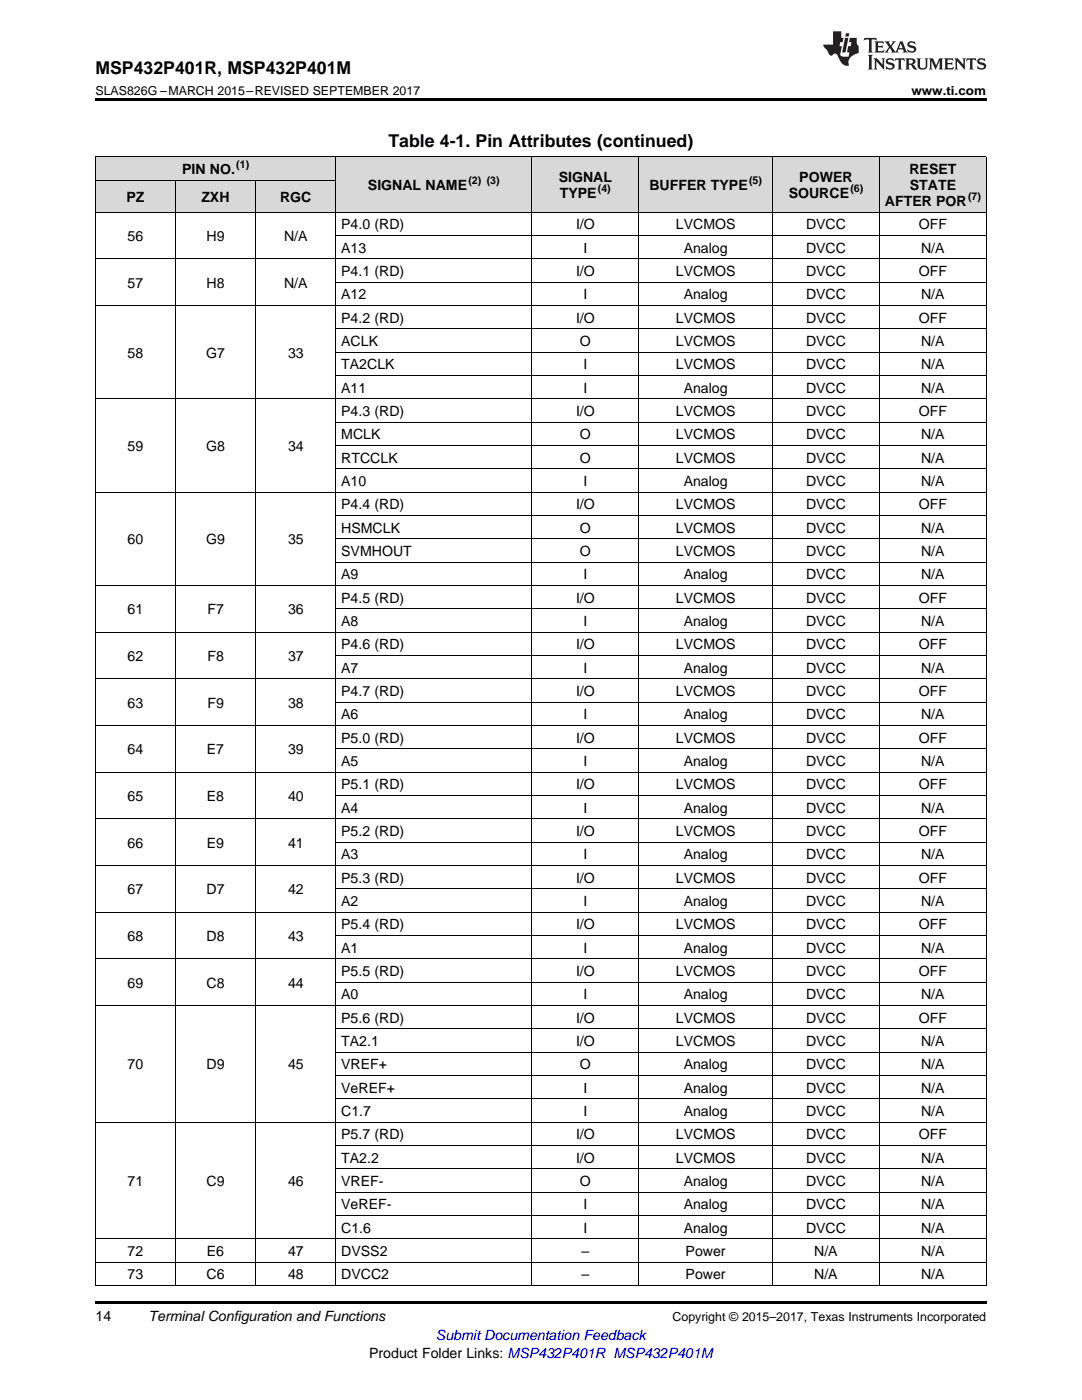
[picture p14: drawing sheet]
<svg xmlns="http://www.w3.org/2000/svg" width="216mm" height="279mm" viewBox="0 0 216 279" stroke-linecap="round" stroke-linejoin="round" font-family="sans-serif">
<defs><g id="words">
<g font-size="3.5">
<text x="19" y="14.8">MSP432P401R, MSP432P401M</text>
<text x="77.5" y="29.3">Table 4-1. Pin Attributes (continued)</text>
</g>
<g font-size="2.8">
<text x="36.3" y="34.7">PIN NO.</text>
<text x="181.5" y="34.7">RESET</text>
<text x="25.2" y="40.3">PZ</text>
<text x="40.2" y="40.3">ZXH</text>
<text x="55.9" y="40.3">RGC</text>
<text x="73.4" y="37.9">SIGNAL NAME</text>
<text x="111.5" y="36.3">SIGNAL</text>
<text x="111.7" y="39.5">TYPE</text>
<text x="129.6" y="37.9">BUFFER TYPE</text>
<text x="157.4" y="39.5">SOURCE</text>
<text x="159.5" y="36.3">POWER</text>
<text x="176.6" y="41.1">AFTER POR</text>
<text x="181.5" y="37.9">STATE</text>
<text x="68.1" y="45.8">P4.0 (RD)</text>
<text x="114.9" y="45.8">I/O</text>
<text x="134.9" y="45.8">LVCMOS</text>
<text x="160.8" y="45.8">DVCC</text>
<text x="183.3" y="45.8">OFF</text>
<text x="25.5" y="48.1">56</text>
<text x="41.2" y="48.1">H9</text>
<text x="56.7" y="48.1">N/A</text>
<text x="68.1" y="50.4">A13</text>
<text x="116.4" y="50.4">I</text>
<text x="136.4" y="50.4">Analog</text>
<text x="160.8" y="50.4">DVCC</text>
<text x="183.8" y="50.4">N/A</text>
<text x="25.5" y="57.4">57</text>
<text x="41.2" y="57.4">H8</text>
<text x="56.7" y="57.4">N/A</text>
<text x="68.1" y="55.1">P4.1 (RD)</text>
<text x="68.1" y="59.7">A12</text>
<text x="114.9" y="55.1">I/O</text>
<text x="116.4" y="59.7">I</text>
<text x="134.9" y="55.1">LVCMOS</text>
<text x="136.4" y="59.7">Analog</text>
<text x="160.8" y="55.1">DVCC</text>
<text x="160.8" y="59.7">DVCC</text>
<text x="183.3" y="55.1">OFF</text>
<text x="183.8" y="59.7">N/A</text>
<text x="68.1" y="64.4">P4.2 (RD)</text>
<text x="114.9" y="64.4">I/O</text>
<text x="134.9" y="64.4">LVCMOS</text>
<text x="160.8" y="64.4">DVCC</text>
<text x="183.3" y="64.4">OFF</text>
<text x="25.5" y="71.4">58</text>
<text x="41.1" y="71.4">G7</text>
<text x="57.5" y="71.4">33</text>
<text x="68.1" y="69">ACLK</text>
<text x="115.7" y="69">O</text>
<text x="134.9" y="69">LVCMOS</text>
<text x="160.8" y="69">DVCC</text>
<text x="183.8" y="69">N/A</text>
<text x="68.1" y="73.7">TA2CLK</text>
<text x="116.4" y="73.7">I</text>
<text x="134.9" y="73.7">LVCMOS</text>
<text x="160.8" y="73.7">DVCC</text>
<text x="183.8" y="73.7">N/A</text>
<text x="68.1" y="78.4">A11</text>
<text x="68.1" y="83">P4.3 (RD)</text>
<text x="114.9" y="83">I/O</text>
<text x="116.4" y="78.4">I</text>
<text x="134.9" y="83">LVCMOS</text>
<text x="136.4" y="78.4">Analog</text>
<text x="160.8" y="78.4">DVCC</text>
<text x="160.8" y="83">DVCC</text>
<text x="183.3" y="83">OFF</text>
<text x="183.8" y="78.4">N/A</text>
<text x="25.5" y="90">59</text>
<text x="41.1" y="90">G8</text>
<text x="57.5" y="90">34</text>
<text x="68.1" y="87.7">MCLK</text>
<text x="115.7" y="87.7">O</text>
<text x="134.9" y="87.7">LVCMOS</text>
<text x="160.8" y="87.7">DVCC</text>
<text x="183.8" y="87.7">N/A</text>
<text x="68.1" y="92.3">RTCCLK</text>
<text x="115.7" y="92.3">O</text>
<text x="134.9" y="92.3">LVCMOS</text>
<text x="160.8" y="92.3">DVCC</text>
<text x="183.8" y="92.3">N/A</text>
<text x="68.1" y="97">A10</text>
<text x="68.1" y="101.6">P4.4 (RD)</text>
<text x="114.9" y="101.6">I/O</text>
<text x="116.4" y="97">I</text>
<text x="134.9" y="101.6">LVCMOS</text>
<text x="136.4" y="97">Analog</text>
<text x="160.8" y="97">DVCC</text>
<text x="160.8" y="101.6">DVCC</text>
<text x="183.3" y="101.6">OFF</text>
<text x="183.8" y="97">N/A</text>
<text x="68.1" y="106.3">HSMCLK</text>
<text x="115.7" y="106.3">O</text>
<text x="134.9" y="106.3">LVCMOS</text>
<text x="160.8" y="106.3">DVCC</text>
<text x="183.8" y="106.3">N/A</text>
<text x="25.5" y="108.6">60</text>
<text x="41.1" y="108.6">G9</text>
<text x="57.5" y="108.6">35</text>
<text x="68.1" y="110.9">SVMHOUT</text>
<text x="115.7" y="110.9">O</text>
<text x="134.9" y="110.9">LVCMOS</text>
<text x="160.8" y="110.9">DVCC</text>
<text x="183.8" y="110.9">N/A</text>
<text x="68.1" y="115.6">A9</text>
<text x="116.4" y="115.6">I</text>
<text x="136.4" y="115.6">Analog</text>
<text x="160.8" y="115.6">DVCC</text>
<text x="183.8" y="115.6">N/A</text>
<text x="25.5" y="122.6">61</text>
<text x="41.4" y="122.6">F7</text>
<text x="57.5" y="122.6">36</text>
<text x="68.1" y="120.3">P4.5 (RD)</text>
<text x="68.1" y="124.9">A8</text>
<text x="114.9" y="120.3">I/O</text>
<text x="116.4" y="124.9">I</text>
<text x="134.9" y="120.3">LVCMOS</text>
<text x="136.4" y="124.9">Analog</text>
<text x="160.8" y="120.3">DVCC</text>
<text x="160.8" y="124.9">DVCC</text>
<text x="183.3" y="120.3">OFF</text>
<text x="183.8" y="124.9">N/A</text>
<text x="25.5" y="131.9">62</text>
<text x="41.4" y="131.9">F8</text>
<text x="57.5" y="131.9">37</text>
<text x="68.1" y="129.6">P4.6 (RD)</text>
<text x="114.9" y="129.6">I/O</text>
<text x="134.9" y="129.6">LVCMOS</text>
<text x="160.8" y="129.6">DVCC</text>
<text x="183.3" y="129.6">OFF</text>
<text x="68.1" y="134.2">A7</text>
<text x="116.4" y="134.2">I</text>
<text x="136.4" y="134.2">Analog</text>
<text x="160.8" y="134.2">DVCC</text>
<text x="183.8" y="134.2">N/A</text>
<text x="25.5" y="141.2">63</text>
<text x="41.4" y="141.2">F9</text>
<text x="57.5" y="141.2">38</text>
<text x="68.1" y="138.9">P4.7 (RD)</text>
<text x="68.1" y="143.5">A6</text>
<text x="114.9" y="138.9">I/O</text>
<text x="116.4" y="143.5">I</text>
<text x="134.9" y="138.9">LVCMOS</text>
<text x="136.4" y="143.5">Analog</text>
<text x="160.8" y="138.9">DVCC</text>
<text x="160.8" y="143.5">DVCC</text>
<text x="183.3" y="138.9">OFF</text>
<text x="183.8" y="143.5">N/A</text>
<text x="68.1" y="148.2">P5.0 (RD)</text>
<text x="114.9" y="148.2">I/O</text>
<text x="134.9" y="148.2">LVCMOS</text>
<text x="160.8" y="148.2">DVCC</text>
<text x="183.3" y="148.2">OFF</text>
<text x="25.5" y="150.5">64</text>
<text x="41.3" y="150.5">E7</text>
<text x="57.5" y="150.5">39</text>
<text x="68.1" y="152.9">A5</text>
<text x="116.4" y="152.9">I</text>
<text x="136.4" y="152.9">Analog</text>
<text x="160.8" y="152.9">DVCC</text>
<text x="183.8" y="152.9">N/A</text>
<text x="25.5" y="159.8">65</text>
<text x="41.3" y="159.8">E8</text>
<text x="57.5" y="159.8">40</text>
<text x="68.1" y="157.5">P5.1 (RD)</text>
<text x="114.9" y="157.5">I/O</text>
<text x="134.9" y="157.5">LVCMOS</text>
<text x="160.8" y="157.5">DVCC</text>
<text x="183.3" y="157.5">OFF</text>
<text x="68.1" y="162.2">A4</text>
<text x="68.1" y="166.8">P5.2 (RD)</text>
<text x="114.9" y="166.8">I/O</text>
<text x="116.4" y="162.2">I</text>
<text x="134.9" y="166.8">LVCMOS</text>
<text x="136.4" y="162.2">Analog</text>
<text x="160.8" y="162.2">DVCC</text>
<text x="160.8" y="166.8">DVCC</text>
<text x="183.3" y="166.8">OFF</text>
<text x="183.8" y="162.2">N/A</text>
<text x="25.5" y="169.2">66</text>
<text x="41.3" y="169.2">E9</text>
<text x="57.5" y="169.2">41</text>
<text x="68.1" y="171.5">A3</text>
<text x="116.4" y="171.5">I</text>
<text x="136.4" y="171.5">Analog</text>
<text x="160.8" y="171.5">DVCC</text>
<text x="183.8" y="171.5">N/A</text>
<text x="25.5" y="178.5">67</text>
<text x="41.2" y="178.5">D7</text>
<text x="57.5" y="178.5">42</text>
<text x="68.1" y="176.1">P5.3 (RD)</text>
<text x="114.9" y="176.1">I/O</text>
<text x="134.9" y="176.1">LVCMOS</text>
<text x="160.8" y="176.1">DVCC</text>
<text x="183.3" y="176.1">OFF</text>
<text x="68.1" y="180.8">A2</text>
<text x="68.1" y="185.5">P5.4 (RD)</text>
<text x="114.9" y="185.5">I/O</text>
<text x="116.4" y="180.8">I</text>
<text x="134.9" y="185.5">LVCMOS</text>
<text x="136.4" y="180.8">Analog</text>
<text x="160.8" y="180.8">DVCC</text>
<text x="160.8" y="185.5">DVCC</text>
<text x="183.3" y="185.5">OFF</text>
<text x="183.8" y="180.8">N/A</text>
<text x="25.5" y="187.8">68</text>
<text x="41.2" y="187.8">D8</text>
<text x="57.5" y="187.8">43</text>
<text x="68.1" y="190.1">A1</text>
<text x="116.4" y="190.1">I</text>
<text x="136.4" y="190.1">Analog</text>
<text x="160.8" y="190.1">DVCC</text>
<text x="183.8" y="190.1">N/A</text>
<text x="25.5" y="197.1">69</text>
<text x="41.2" y="197.1">C8</text>
<text x="57.5" y="197.1">44</text>
<text x="68.1" y="194.8">P5.5 (RD)</text>
<text x="114.9" y="194.8">I/O</text>
<text x="134.9" y="194.8">LVCMOS</text>
<text x="160.8" y="194.8">DVCC</text>
<text x="183.3" y="194.8">OFF</text>
<text x="68.1" y="199.4">A0</text>
<text x="116.4" y="199.4">I</text>
<text x="136.4" y="199.4">Analog</text>
<text x="160.8" y="199.4">DVCC</text>
<text x="183.8" y="199.4">N/A</text>
<text x="68.1" y="204.1">P5.6 (RD)</text>
<text x="68.1" y="208.7">TA2.1</text>
<text x="114.9" y="204.1">I/O</text>
<text x="114.9" y="208.7">I/O</text>
<text x="134.9" y="204.1">LVCMOS</text>
<text x="134.9" y="208.7">LVCMOS</text>
<text x="160.8" y="204.1">DVCC</text>
<text x="160.8" y="208.7">DVCC</text>
<text x="183.3" y="204.1">OFF</text>
<text x="183.8" y="208.7">N/A</text>
<text x="25.5" y="213.4">70</text>
<text x="41.2" y="213.4">D9</text>
<text x="57.5" y="213.4">45</text>
<text x="68.1" y="213.4">VREF+</text>
<text x="115.7" y="213.4">O</text>
<text x="136.4" y="213.4">Analog</text>
<text x="160.8" y="213.4">DVCC</text>
<text x="183.8" y="213.4">N/A</text>
<text x="68.1" y="218.1">VeREF+</text>
<text x="116.4" y="218.1">I</text>
<text x="136.4" y="218.1">Analog</text>
<text x="160.8" y="218.1">DVCC</text>
<text x="183.8" y="218.1">N/A</text>
<text x="68.1" y="222.7">C1.7</text>
<text x="68.1" y="227.4">P5.7 (RD)</text>
<text x="114.9" y="227.4">I/O</text>
<text x="116.4" y="222.7">I</text>
<text x="134.9" y="227.4">LVCMOS</text>
<text x="136.4" y="222.7">Analog</text>
<text x="160.8" y="222.7">DVCC</text>
<text x="160.8" y="227.4">DVCC</text>
<text x="183.3" y="227.4">OFF</text>
<text x="183.8" y="222.7">N/A</text>
<text x="68.1" y="232">TA2.2</text>
<text x="114.9" y="232">I/O</text>
<text x="134.9" y="232">LVCMOS</text>
<text x="160.8" y="232">DVCC</text>
<text x="183.8" y="232">N/A</text>
<text x="25.5" y="236.7">71</text>
<text x="41.2" y="236.7">C9</text>
<text x="57.5" y="236.7">46</text>
<text x="68.1" y="236.7">VREF-</text>
<text x="115.7" y="236.7">O</text>
<text x="136.4" y="236.7">Analog</text>
<text x="160.8" y="236.7">DVCC</text>
<text x="183.8" y="236.7">N/A</text>
<text x="68.1" y="241.3">VeREF-</text>
<text x="68.1" y="246">C1.6</text>
<text x="116.4" y="241.3">I</text>
<text x="116.4" y="246">I</text>
<text x="136.4" y="241.3">Analog</text>
<text x="136.4" y="246">Analog</text>
<text x="160.8" y="241.3">DVCC</text>
<text x="160.8" y="246">DVCC</text>
<text x="183.8" y="241.3">N/A</text>
<text x="183.8" y="246">N/A</text>
<text x="25.5" y="250.6">72</text>
<text x="41.3" y="250.6">E6</text>
<text x="57.5" y="250.6">47</text>
<text x="68.1" y="250.6">DVSS2</text>
<text x="116" y="250.6">–</text>
<text x="136.8" y="250.6">Power</text>
<text x="162.5" y="250.6">N/A</text>
<text x="183.8" y="250.6">N/A</text>
<text x="25.5" y="255.3">73</text>
<text x="41.2" y="255.3">C6</text>
<text x="57.5" y="255.3">48</text>
<text x="68.1" y="255.3">DVCC2</text>
<text x="116" y="255.3">–</text>
<text x="136.8" y="255.3">Power</text>
<text x="162.5" y="255.3">N/A</text>
<text x="183.8" y="255.3">N/A</text>
<text x="19" y="263.6">14</text>
<text x="29.6" y="263.6">Terminal Configuration and Functions</text>
<text x="73.7" y="270.9">Product Folder Links: MSP432P401R MSP432P401M</text>
</g>
<text font-size="2.8" fill="#00f" x="87" y="267.4">Submit Documentation Feedback</text>
<g font-size="2.5">
<text x="19" y="19">SLAS826G –MARCH 2015–REVISED SEPTEMBER 2017</text>
<text x="181.9" y="19">www.ti.com</text>
<text x="134.2" y="263.6">Copyright © 2015–2017, Texas Instruments Incorporated</text>
</g>
<g font-size="2.1">
<text x="47.1" y="33.6">(1)</text>
<text x="93.5" y="36.8">(2) (3)</text>
<text x="119.3" y="38.4">(4)</text>
<text x="149.5" y="36.8">(5)</text>
<text x="169.7" y="38.4">(6)</text>
<text x="193.2" y="40">(7)</text>
</g>
</g></defs>
<g fill="#d8d8d8">
<path d="M67 31.4h39.2v11h-39.2z"/>
<path d="M106.2 31.4h21.3v11h-21.3z"/>
<path d="M127.5 31.4h26.7v11h-26.7z"/>
<path d="M154.2 31.4h21.3v11h-21.3z"/>
<path d="M175.5 31.4h21.3v11h-21.3z"/>
<path d="M19 36h16v6.4h-16z"/>
<path d="M35 36h16v6.4h-16z"/>
<path d="M51 36h16v6.4h-16z"/>
<path d="M19 31.4h16v4.6h-16z"/>
<path d="M35 31.4h16v4.6h-16z"/>
<path d="M51 31.4h16v4.6h-16z"/>
</g>
<path d="M19 19.5h177.8v.5h-177.8zM19 259.7h177.8v.5h-177.8z" fill="#000"/>
<g fill="none" stroke="#000" stroke-width=".2">
<path d="M19 31.3h177.8v225.3M19 36h48M19.1 31.3v225.3M35 36v220.6M51 36v220.6M67 31.3v225.3M106.1 31.3v225.3M127.4 31.3v225.3M154.1 31.3v225.3M175.5 31.3v225.3M19 51.6h177.8M19 42.3h177.8"/>
<path d="M67 56.3h129.8M67 47h129.8M19 79.6h177.8M19 60.9h177.8M67 74.9h129.8M67 70.3h129.8M67 65.6h129.8M19 98.2h177.8M67 93.5h129.8M67 88.9h129.8M67 84.2h129.8M19 116.8h177.8"/>
<path d="M67 112.2h129.8M67 107.5h129.8M67 102.9h129.8M19 135.4h177.8M19 126.1h177.8M67 130.8h129.8M67 121.5h129.8M19 154.1h177.8M19 144.8h177.8M67 158.7h129.8M67 149.4h129.8M67 140.1h129.8"/>
<path d="M19 172.7h177.8M19 163.4h177.8M67 177.4h129.8M67 168h129.8M19 191.3h177.8M19 182h177.8M67 196h129.8M67 186.7h129.8M19 200.6h177.8M67 219.3h129.8M67 214.6h129.8M67 210h129.8"/>
<path d="M67 205.3h129.8M19 223.9h177.8M67 237.9h129.8M67 233.2h129.8M67 228.6h129.8M19 256.5h177.8M19 251.9h177.8M19 247.2h177.8M67 242.6h129.8"/>
</g>
<g fill="#231f20">
<path d="M172.5 7.6l-.1 .5 .4-.2h.6v.1v2.1l-.2 .4h.9l-.2-.4v-2.1l.1-.1h.5l.5 .2-.2-.5zM174.5 8.3l.2 .3v1.5l-.2 .4h1.8l.2-.6a1.04 1.04 0 0 1-1.3 .2v-.7h.6l.3 .2v-.6l-.3 .2h-.6v-.6l.8-.1 .4 .3-.2-.5zM176.5 8.3l.9 1.1-.9 1.1h.8l-.2-.2 .4-.7 .5 .7-.2 .2h1.5l-.2-.2 .2-.4h.9l.1 .4-.2 .2h1l-.3-.3-.7-1.9h-.5l-.9 2-.8-1 .9-1h-.8l.1 .3-.4 .5-.3-.6 .1-.2zM179.7 8.6l.4 1h-.7zM181.3 8.4a.63 .63 0 0 0-.2 .7 .63 .63 0 0 0 .6 .4l.6 .2 .1 .2a.75 .75 0 0 1-.7 .4 .75 .75 0 0 1-.6-.5l.1 .7 .1-.1a1.11 1.11 0 0 0 1.5-.6 1.13 1.13 0 0 0-1.2-.8l-.1-.4a1.04 1.04 0 0 1 1.2 .2l-.2-.5-.2 .1-.4-.2zM173.2 10.9l.2 .4v2.2l-.2 .4h1l-.3-.4v-2.2l.3-.4zM174.3 11.6l.3 .4v1.5l-.3 .4h.8l-.2-.4v-1.3l1.5 1.7v-1.9l.2-.4h-.7l.2 .4v.9l-1.1-1.3zM177 11.8a.62 .62 0 0 0-.2 .7 .62 .62 0 0 0 .6 .4l.6 .1 .1 .3a.76 .76 0 0 1-.7 .3 .76 .76 0 0 1-.7-.4l.2 .7 .1-.1a1.11 1.11 0 0 0 1.5-.6 1.13 1.13 0 0 0-1.2-.8l-.1-.4a1.04 1.04 0 0 1 1.2 .2l-.2-.6-.2 .1-.5-.1zM178.7 11.6l-.2 .6a.61 .61 0 0 1 .8-.3v1.6l-.2 .4h.9l-.2-.4v-1.6a.63 .63 0 0 1 .7 .3l-.1-.6zM180.6 11.6l.3 .4v1.5l-.3 .4h1l-.2-.2-.1-.8 .6 .2a.76 .76 0 0 0 1.2 .7l-1-1a.58 .58 0 0 0 .6-.5 .58 .58 0 0 0-.5-.6zM181.4 11.9h.1a.45 .45 0 0 1 .5 .1 .45 .45 0 0 1 .1 .5l-.8 .2zM182.9 11.6l.2 .2a2.17 2.17 0 0 0 .3 1.9 .99 .99 0 0 0 1.6-.6v-1.1l.2-.4h-.7l.2 .2a1.92 1.92 0 0 1-.2 1.8 .6 .6 0 0 1-.9-.5v-1.1l.2-.4zM185.4 11.6l.2 .4v1.5l-.2 .4h.7l-.2-.4v-1.4l.8 1.8 .8-1.8v1.4l-.2 .4h.9l-.2-.4v-1.5l.2-.4h-.8l-.6 1.5-.6-1.5zM188.4 11.6l.2 .4v1.5l-.2 .4h1.8l.1-.6a1.04 1.04 0 0 1-1.2 .1v-.6h.5l.4 .2v-.6l-.4 .2h-.5v-.7h.8l.3 .3-.1-.6zM190.5 11.6l.2 .4v1.5l-.2 .4h.7l-.2-.4v-1.3l1.5 1.7v-1.9l.2-.4h-.7l.2 .4v.9l-1.1-1.3zM192.9 11.6l-.1 .6a.61 .61 0 0 1 .7-.3l.1 1.6-.3 .4h1l-.3-.4 .1-1.6a.63 .63 0 0 1 .7 .3l-.1-.6zM195.2 11.8a.62 .62 0 0 0-.2 .7 .62 .62 0 0 0 .6 .4l.6 .1 .1 .3a.76 .76 0 0 1-.7 .3 .76 .76 0 0 1-.6-.4l.1 .7 .1-.1a1.11 1.11 0 0 0 1.6-.6 1.13 1.13 0 0 0-1.3-.8l-.1-.4a1.04 1.04 0 0 1 1.2 .2l-.1-.6-.2 .1-.5-.1z"/>
<path d="M166.2 6.3v2.6h-1.9v.4l.8 .9a.91 .91 0 0 0 1 .8 .56 .56 0 0 1 .5-.3 .56 .56 0 0 1 .5 .3l.4 .8a1.53 1.53 0 0 0 1.9 1.2 1.54 1.54 0 0 1 1-2.1l.9-.3v-1.4a1.52 1.52 0 0 1-.4-1.6h-1.3l-.2 .8h.5l-.2 .8h-.5l-.1 1v.2l.4 .1-.2 .8a1.93 1.93 0 0 1-1.6-.3l.3-1.8h-.5l.2-.8h.4l.2-.8h-.4v-1.3zM168.6 7.6l-.6 2.9h.7l.6-2.9zM168.8 6.6l-.1 .7h.6l.2-.7z"/>
</g>
<use href="#words"/>
</svg>
